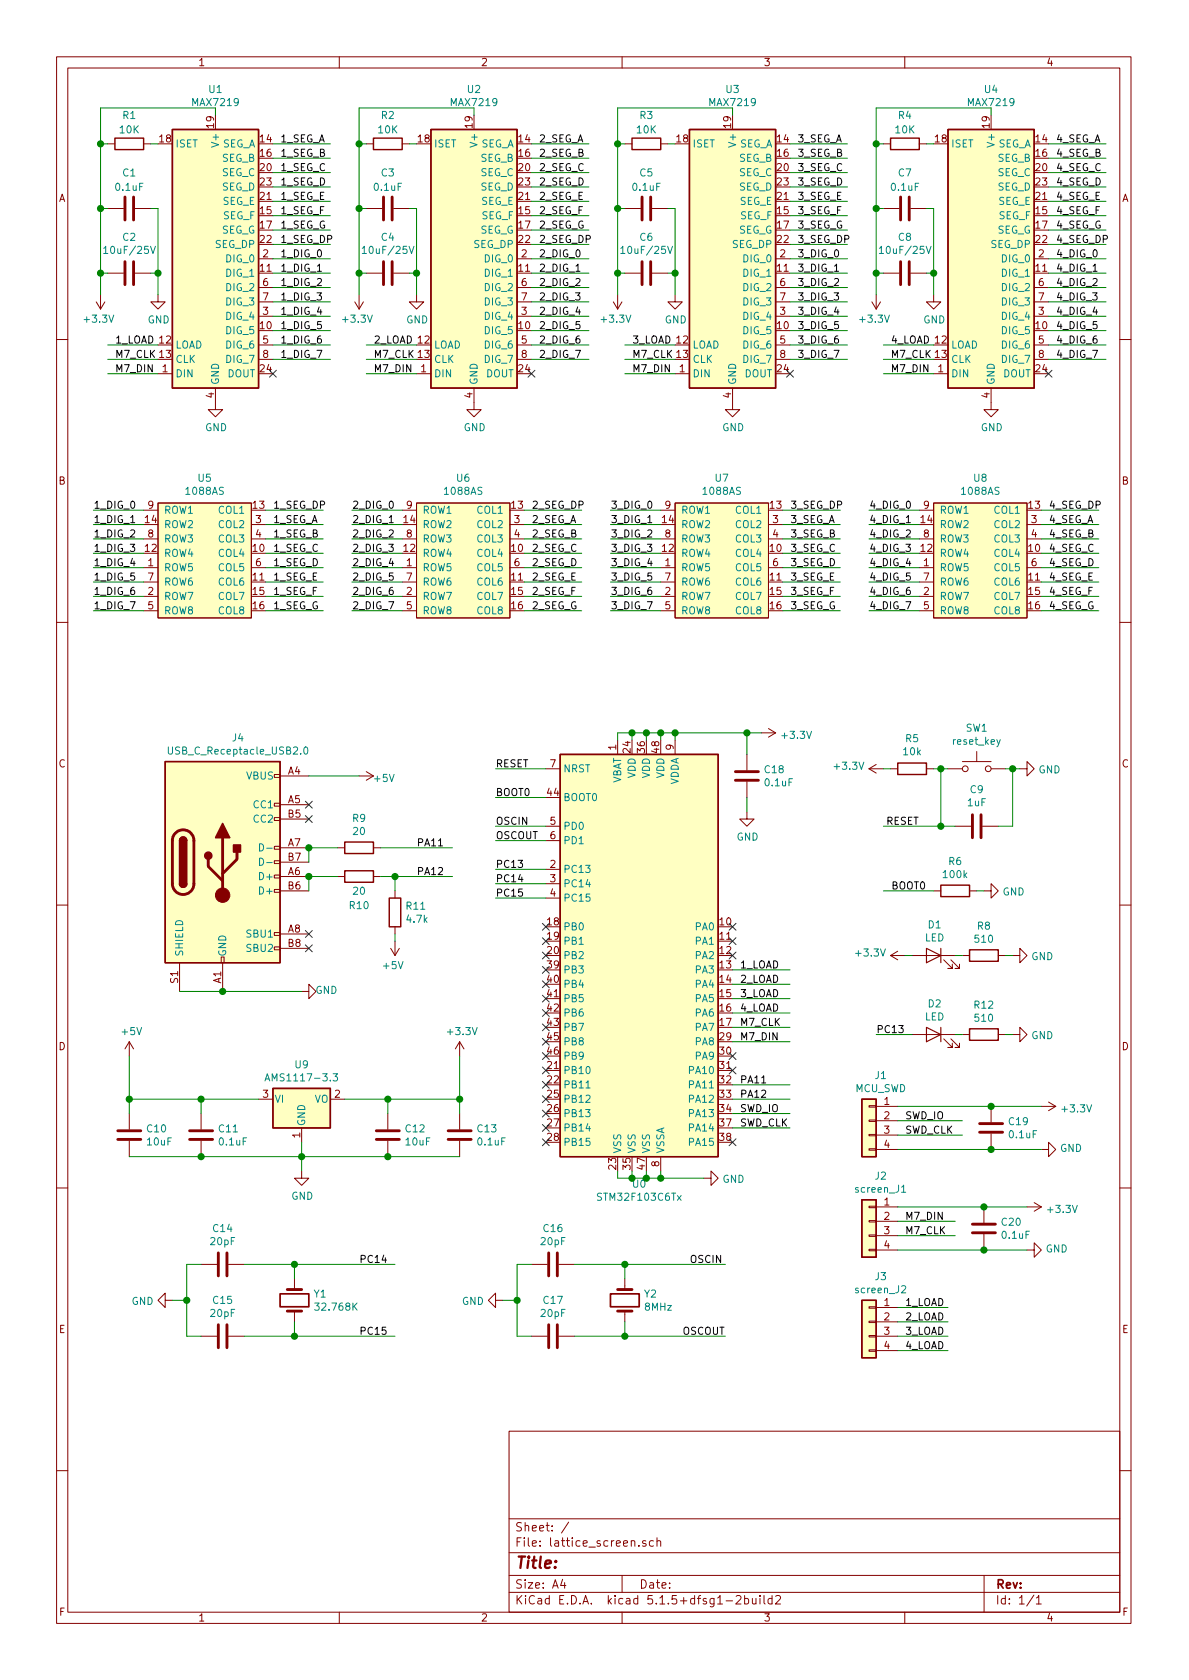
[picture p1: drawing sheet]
<svg xmlns="http://www.w3.org/2000/svg" width="210mm" height="297mm" viewBox="0 0 210 297" stroke-linecap="round" stroke-linejoin="round" font-family="sans-serif">
<defs><g id="words">
<text font-size="2.8" fill="#840000" x="91" y="277.3">Title:</text>
<g font-size="2.1" fill="#840000">
<text x="91" y="273.5">File: lattice_screen.sch</text>
<text x="91" y="270.8">Sheet: /</text>
<text x="91" y="280.9">Size: A4</text>
<text x="113" y="280.9">Date:</text>
<text x="176" y="280.9">Rev:</text>
<text x="91" y="283.7">KiCad E.D.A. kicad 5.1.5+dfsg1-2build2</text>
<text x="176" y="283.7">Id: 1/1</text>
</g>
<g font-size="1.8" fill="#840000">
<text x="35" y="11.7">1</text>
<text x="85" y="11.7">2</text>
<text x="135" y="11.7">3</text>
<text x="185" y="11.7">4</text>
<text x="37.8" y="22.6" transform="rotate(-90 37.8 22.6)">19</text>
<text x="83.6" y="22.6" transform="rotate(-90 83.6 22.6)">19</text>
<text x="129.3" y="22.6" transform="rotate(-90 129.3 22.6)">19</text>
<text x="175" y="22.6" transform="rotate(-90 175 22.6)">19</text>
<text x="28.2" y="25.2">18</text>
<text x="46" y="25.2">14</text>
<text x="46" y="27.7">16</text>
<text x="74" y="25.2">18</text>
<text x="91.7" y="25.2">14</text>
<text x="91.7" y="27.7">16</text>
<text x="119.7" y="25.2">18</text>
<text x="137.5" y="25.2">14</text>
<text x="137.5" y="27.7">16</text>
<text x="165.4" y="25.2">18</text>
<text x="183.2" y="25.2">14</text>
<text x="183.2" y="27.7">16</text>
<text x="10.4" y="35.7">A</text>
<text x="46" y="30.3">20</text>
<text x="46" y="35.3">21</text>
<text x="46" y="32.8">23</text>
<text x="91.7" y="30.3">20</text>
<text x="91.7" y="35.3">21</text>
<text x="91.7" y="32.8">23</text>
<text x="137.5" y="30.3">20</text>
<text x="137.5" y="35.3">21</text>
<text x="137.5" y="32.8">23</text>
<text x="183.2" y="30.3">20</text>
<text x="183.2" y="35.3">21</text>
<text x="183.2" y="32.8">23</text>
<text x="198.4" y="35.7">A</text>
<text x="46" y="37.9">15</text>
<text x="46" y="40.4">17</text>
<text x="91.7" y="37.9">15</text>
<text x="91.7" y="40.4">17</text>
<text x="137.5" y="37.9">15</text>
<text x="137.5" y="40.4">17</text>
<text x="183.2" y="37.9">15</text>
<text x="183.2" y="40.4">17</text>
<text x="46" y="43">22</text>
<text x="46.5" y="45.5">2</text>
<text x="91.7" y="43">22</text>
<text x="92.2" y="45.5">2</text>
<text x="137.5" y="43">22</text>
<text x="137.9" y="45.5">2</text>
<text x="183.2" y="43">22</text>
<text x="183.7" y="45.5">2</text>
<text x="46" y="48">11</text>
<text x="46.5" y="50.6">6</text>
<text x="46.5" y="53.1">7</text>
<text x="91.7" y="48">11</text>
<text x="92.2" y="50.6">6</text>
<text x="92.2" y="53.1">7</text>
<text x="137.5" y="48">11</text>
<text x="137.9" y="50.6">6</text>
<text x="137.9" y="53.1">7</text>
<text x="183.2" y="48">11</text>
<text x="183.7" y="50.6">6</text>
<text x="183.7" y="53.1">7</text>
<text x="46" y="58.2">10</text>
<text x="46.5" y="55.7">3</text>
<text x="91.7" y="58.2">10</text>
<text x="92.2" y="55.7">3</text>
<text x="137.5" y="58.2">10</text>
<text x="137.9" y="55.7">3</text>
<text x="183.2" y="58.2">10</text>
<text x="183.7" y="55.7">3</text>
<text x="28.7" y="65.8">1</text>
<text x="46" y="65.8">24</text>
<text x="46.5" y="60.7">5</text>
<text x="46.5" y="63.3">8</text>
<text x="74.4" y="65.8">1</text>
<text x="91.7" y="65.8">24</text>
<text x="92.2" y="60.7">5</text>
<text x="92.2" y="63.3">8</text>
<text x="120.2" y="65.8">1</text>
<text x="137.5" y="65.8">24</text>
<text x="137.9" y="60.7">5</text>
<text x="137.9" y="63.3">8</text>
<text x="165.9" y="65.8">1</text>
<text x="183.2" y="65.8">24</text>
<text x="183.7" y="60.7">5</text>
<text x="183.7" y="63.3">8</text>
<text x="37.8" y="70.4" transform="rotate(-90 37.8 70.4)">4</text>
<text x="83.6" y="70.4" transform="rotate(-90 83.6 70.4)">4</text>
<text x="129.3" y="70.4" transform="rotate(-90 129.3 70.4)">4</text>
<text x="175" y="70.4" transform="rotate(-90 175 70.4)">4</text>
<text x="10.4" y="85.7">B</text>
<text x="26.2" y="90">9</text>
<text x="44.8" y="90">13</text>
<text x="71.9" y="90">9</text>
<text x="90.5" y="90">13</text>
<text x="117.6" y="90">9</text>
<text x="136.2" y="90">13</text>
<text x="163.3" y="90">9</text>
<text x="181.9" y="90">13</text>
<text x="198.4" y="85.7">B</text>
<text x="25.7" y="92.5">14</text>
<text x="26.2" y="95">8</text>
<text x="45.2" y="92.5">3</text>
<text x="45.2" y="95">4</text>
<text x="71.4" y="92.5">14</text>
<text x="71.9" y="95">8</text>
<text x="91" y="92.5">3</text>
<text x="91" y="95">4</text>
<text x="117.1" y="92.5">14</text>
<text x="117.6" y="95">8</text>
<text x="136.7" y="92.5">3</text>
<text x="136.7" y="95">4</text>
<text x="162.9" y="92.5">14</text>
<text x="163.3" y="95">8</text>
<text x="182.4" y="92.5">3</text>
<text x="182.4" y="95">4</text>
<text x="25.7" y="97.6">12</text>
<text x="26.2" y="100.1">1</text>
<text x="44.8" y="97.6">10</text>
<text x="45.2" y="100.1">6</text>
<text x="71.4" y="97.6">12</text>
<text x="71.9" y="100.1">1</text>
<text x="90.5" y="97.6">10</text>
<text x="91" y="100.1">6</text>
<text x="117.1" y="97.6">12</text>
<text x="117.6" y="100.1">1</text>
<text x="136.2" y="97.6">10</text>
<text x="136.7" y="100.1">6</text>
<text x="162.9" y="97.6">12</text>
<text x="163.3" y="100.1">1</text>
<text x="181.9" y="97.6">10</text>
<text x="182.4" y="100.1">6</text>
<text x="26.2" y="105.2">2</text>
<text x="26.2" y="107.7">5</text>
<text x="26.2" y="102.7">7</text>
<text x="44.8" y="102.7">11</text>
<text x="44.8" y="105.2">15</text>
<text x="44.8" y="107.7">16</text>
<text x="71.9" y="105.2">2</text>
<text x="71.9" y="107.7">5</text>
<text x="71.9" y="102.7">7</text>
<text x="90.5" y="102.7">11</text>
<text x="90.5" y="105.2">15</text>
<text x="90.5" y="107.7">16</text>
<text x="117.6" y="105.2">2</text>
<text x="117.6" y="107.7">5</text>
<text x="117.6" y="102.7">7</text>
<text x="136.2" y="102.7">11</text>
<text x="136.2" y="105.2">15</text>
<text x="136.2" y="107.7">16</text>
<text x="163.3" y="105.2">2</text>
<text x="163.3" y="107.7">5</text>
<text x="163.3" y="102.7">7</text>
<text x="181.9" y="102.7">11</text>
<text x="181.9" y="105.2">15</text>
<text x="181.9" y="107.7">16</text>
<text x="10.4" y="135.7">C</text>
<text x="51" y="136.9">A4</text>
<text x="97.3" y="135.7">7</text>
<text x="109" y="132.6" transform="rotate(-90 109 132.6)">1</text>
<text x="111.5" y="133.1" transform="rotate(-90 111.5 133.1)">24</text>
<text x="114" y="133.1" transform="rotate(-90 114 133.1)">36</text>
<text x="116.6" y="133.1" transform="rotate(-90 116.6 133.1)">48</text>
<text x="119.1" y="132.6" transform="rotate(-90 119.1 132.6)">9</text>
<text x="198.4" y="135.7">C</text>
<text x="51" y="142">A5</text>
<text x="96.8" y="140.8">44</text>
<text x="51" y="149.6">A7</text>
<text x="51" y="144.6">B5</text>
<text x="97.3" y="145.8">5</text>
<text x="97.3" y="148.4">6</text>
<text x="51" y="154.7">A6</text>
<text x="51" y="152.2">B7</text>
<text x="97.3" y="153.5">2</text>
<text x="97.3" y="156">3</text>
<text x="51" y="157.3">B6</text>
<text x="97.3" y="158.5">4</text>
<text x="51" y="164.9">A8</text>
<text x="51" y="167.4">B8</text>
<text x="96.8" y="163.6">18</text>
<text x="96.8" y="166.2">19</text>
<text x="127.3" y="163.6">10</text>
<text x="127.3" y="166.2">11</text>
<text x="31.5" y="173.8" transform="rotate(-90 31.5 173.8)">S1</text>
<text x="39.1" y="173.9" transform="rotate(-90 39.1 173.9)">A1</text>
<text x="96.8" y="168.7">20</text>
<text x="96.8" y="171.2">39</text>
<text x="96.8" y="173.8">40</text>
<text x="127.3" y="168.7">12</text>
<text x="127.3" y="171.2">13</text>
<text x="127.3" y="173.8">14</text>
<text x="96.8" y="176.3">41</text>
<text x="96.8" y="178.9">42</text>
<text x="127.3" y="176.3">15</text>
<text x="127.3" y="178.9">16</text>
<text x="10.4" y="185.7">D</text>
<text x="96.8" y="181.4">43</text>
<text x="96.8" y="183.9">45</text>
<text x="127.3" y="181.4">17</text>
<text x="127.3" y="183.9">29</text>
<text x="198.4" y="185.7">D</text>
<text x="96.8" y="189">21</text>
<text x="96.8" y="191.6">22</text>
<text x="96.8" y="186.5">46</text>
<text x="127.3" y="189">31</text>
<text x="127.3" y="191.6">32</text>
<text x="127.3" y="186.5">30</text>
<text x="46.5" y="194.1">3</text>
<text x="59.2" y="194.1">2</text>
<text x="96.8" y="194.1">25</text>
<text x="96.8" y="196.6">26</text>
<text x="127.3" y="194.1">33</text>
<text x="127.3" y="196.6">34</text>
<text x="156.4" y="195.4">1</text>
<text x="156.4" y="197.9">2</text>
<text x="53.1" y="201.2" transform="rotate(-90 53.1 201.2)">1</text>
<text x="96.8" y="199.2">27</text>
<text x="96.8" y="201.7">28</text>
<text x="127.3" y="199.2">37</text>
<text x="127.3" y="201.7">38</text>
<text x="156.4" y="200.4">3</text>
<text x="156.4" y="203">4</text>
<text x="109" y="206.7" transform="rotate(-90 109 206.7)">23</text>
<text x="111.5" y="206.7" transform="rotate(-90 111.5 206.7)">35</text>
<text x="114" y="206.7" transform="rotate(-90 114 206.7)">47</text>
<text x="116.6" y="206.3" transform="rotate(-90 116.6 206.3)">8</text>
<text x="156.4" y="213.1">1</text>
<text x="156.4" y="215.7">2</text>
<text x="156.4" y="218.2">3</text>
<text x="156.4" y="220.8">4</text>
<text x="156.4" y="230.9">1</text>
<text x="156.4" y="233.5">2</text>
<text x="10.4" y="235.7">E</text>
<text x="156.4" y="236">3</text>
<text x="156.4" y="238.5">4</text>
<text x="198.4" y="235.7">E</text>
<text x="10.5" y="285.7">F</text>
<text x="35" y="286.7">1</text>
<text x="85" y="286.7">2</text>
<text x="135" y="286.7">3</text>
<text x="185" y="286.7">4</text>
<text x="198.5" y="285.7">F</text>
</g>
<g font-size="1.8" fill="#008484">
<text x="37" y="16.4">U1</text>
<text x="82.7" y="16.4">U2</text>
<text x="128.4" y="16.4">U3</text>
<text x="174.1" y="16.4">U4</text>
<text x="21.2" y="23.6">10K</text>
<text x="21.7" y="21">R1</text>
<text x="34.2" y="18.8">MAX7219</text>
<text x="67" y="23.6">10K</text>
<text x="67.5" y="21">R2</text>
<text x="79.9" y="18.8">MAX7219</text>
<text x="112.7" y="23.6">10K</text>
<text x="113.2" y="21">R3</text>
<text x="125.6" y="18.8">MAX7219</text>
<text x="158.4" y="23.6">10K</text>
<text x="158.9" y="21">R4</text>
<text x="171.3" y="18.8">MAX7219</text>
<text x="31" y="26.1">ISET</text>
<text x="38.7" y="25.6" transform="rotate(-90 38.7 25.6)">V+</text>
<text x="39.2" y="26.1">SEG_A</text>
<text x="39.2" y="28.6">SEG_B</text>
<text x="76.7" y="26.1">ISET</text>
<text x="84.5" y="25.6" transform="rotate(-90 84.5 25.6)">V+</text>
<text x="84.9" y="26.1">SEG_A</text>
<text x="84.9" y="28.6">SEG_B</text>
<text x="122.4" y="26.1">ISET</text>
<text x="130.2" y="25.6" transform="rotate(-90 130.2 25.6)">V+</text>
<text x="130.7" y="26.1">SEG_A</text>
<text x="130.7" y="28.6">SEG_B</text>
<text x="168.1" y="26.1">ISET</text>
<text x="175.9" y="25.6" transform="rotate(-90 175.9 25.6)">V+</text>
<text x="176.4" y="26.1">SEG_A</text>
<text x="176.4" y="28.6">SEG_B</text>
<text x="20.5" y="33.7">0.1uF</text>
<text x="21.7" y="31.2">C1</text>
<text x="39.2" y="31.2">SEG_C</text>
<text x="39.2" y="33.7">SEG_D</text>
<text x="66.3" y="33.7">0.1uF</text>
<text x="67.5" y="31.2">C3</text>
<text x="84.9" y="31.2">SEG_C</text>
<text x="84.9" y="33.7">SEG_D</text>
<text x="112" y="33.7">0.1uF</text>
<text x="113.2" y="31.2">C5</text>
<text x="130.7" y="31.2">SEG_C</text>
<text x="130.7" y="33.7">SEG_D</text>
<text x="157.7" y="33.7">0.1uF</text>
<text x="158.9" y="31.2">C7</text>
<text x="176.4" y="31.2">SEG_C</text>
<text x="176.4" y="33.7">SEG_D</text>
<text x="39.1" y="41.3">SEG_G</text>
<text x="39.3" y="36.2">SEG_E</text>
<text x="39.4" y="38.8">SEG_F</text>
<text x="84.8" y="41.3">SEG_G</text>
<text x="85" y="36.2">SEG_E</text>
<text x="85.1" y="38.8">SEG_F</text>
<text x="130.6" y="41.3">SEG_G</text>
<text x="130.8" y="36.2">SEG_E</text>
<text x="130.9" y="38.8">SEG_F</text>
<text x="176.3" y="41.3">SEG_G</text>
<text x="176.5" y="36.2">SEG_E</text>
<text x="176.6" y="38.8">SEG_F</text>
<text x="19" y="44.9">10uF/25V</text>
<text x="21.7" y="42.6">C2</text>
<text x="38" y="43.9">SEG_DP</text>
<text x="40.1" y="46.4">DIG_0</text>
<text x="64.7" y="44.9">10uF/25V</text>
<text x="67.5" y="42.6">C4</text>
<text x="83.7" y="43.9">SEG_DP</text>
<text x="85.8" y="46.4">DIG_0</text>
<text x="110.4" y="44.9">10uF/25V</text>
<text x="113.2" y="42.6">C6</text>
<text x="129.5" y="43.9">SEG_DP</text>
<text x="131.5" y="46.4">DIG_0</text>
<text x="156.1" y="44.9">10uF/25V</text>
<text x="158.9" y="42.6">C8</text>
<text x="175.2" y="43.9">SEG_DP</text>
<text x="177.3" y="46.4">DIG_0</text>
<text x="40.1" y="48.9">DIG_1</text>
<text x="40.1" y="51.5">DIG_2</text>
<text x="85.8" y="48.9">DIG_1</text>
<text x="85.8" y="51.5">DIG_2</text>
<text x="131.5" y="48.9">DIG_1</text>
<text x="131.5" y="51.5">DIG_2</text>
<text x="177.3" y="48.9">DIG_1</text>
<text x="177.3" y="51.5">DIG_2</text>
<text x="15.1" y="57.1">+3.3V</text>
<text x="26.1" y="57.2">GND</text>
<text x="40.1" y="59.1">DIG_5</text>
<text x="40.1" y="56.6">DIG_4</text>
<text x="40.1" y="54">DIG_3</text>
<text x="60.8" y="57.1">+3.3V</text>
<text x="71.8" y="57.2">GND</text>
<text x="85.8" y="59.1">DIG_5</text>
<text x="85.8" y="56.6">DIG_4</text>
<text x="85.8" y="54">DIG_3</text>
<text x="106.5" y="57.1">+3.3V</text>
<text x="117.6" y="57.2">GND</text>
<text x="131.5" y="59.1">DIG_5</text>
<text x="131.5" y="56.6">DIG_4</text>
<text x="131.5" y="54">DIG_3</text>
<text x="152.2" y="57.1">+3.3V</text>
<text x="163.3" y="57.2">GND</text>
<text x="177.3" y="59.1">DIG_5</text>
<text x="177.3" y="56.6">DIG_4</text>
<text x="177.3" y="54">DIG_3</text>
<text x="31" y="61.6">LOAD</text>
<text x="31" y="64.2">CLK</text>
<text x="40.1" y="61.6">DIG_6</text>
<text x="40.1" y="64.2">DIG_7</text>
<text x="76.7" y="61.6">LOAD</text>
<text x="76.7" y="64.2">CLK</text>
<text x="85.8" y="61.6">DIG_6</text>
<text x="85.8" y="64.2">DIG_7</text>
<text x="122.4" y="61.6">LOAD</text>
<text x="122.4" y="64.2">CLK</text>
<text x="131.5" y="61.6">DIG_6</text>
<text x="131.5" y="64.2">DIG_7</text>
<text x="168.1" y="61.6">LOAD</text>
<text x="168.1" y="64.2">CLK</text>
<text x="177.3" y="61.6">DIG_6</text>
<text x="177.3" y="64.2">DIG_7</text>
<text x="31" y="66.7">DIN</text>
<text x="38.7" y="68.1" transform="rotate(-90 38.7 68.1)">GND</text>
<text x="40.2" y="66.7">DOUT</text>
<text x="76.7" y="66.7">DIN</text>
<text x="84.5" y="68.1" transform="rotate(-90 84.5 68.1)">GND</text>
<text x="85.9" y="66.7">DOUT</text>
<text x="122.4" y="66.7">DIN</text>
<text x="130.2" y="68.1" transform="rotate(-90 130.2 68.1)">GND</text>
<text x="131.6" y="66.7">DOUT</text>
<text x="168.1" y="66.7">DIN</text>
<text x="175.9" y="68.1" transform="rotate(-90 175.9 68.1)">GND</text>
<text x="177.4" y="66.7">DOUT</text>
<text x="36.3" y="76.2">GND</text>
<text x="82" y="76.2">GND</text>
<text x="127.7" y="76.2">GND</text>
<text x="173.4" y="76.2">GND</text>
<text x="33" y="87.5">1088AS</text>
<text x="35.1" y="85.2">U5</text>
<text x="78.7" y="87.5">1088AS</text>
<text x="80.8" y="85.2">U6</text>
<text x="124.4" y="87.5">1088AS</text>
<text x="126.5" y="85.2">U7</text>
<text x="170.2" y="87.5">1088AS</text>
<text x="172.2" y="85.2">U8</text>
<text x="29" y="93.4">ROW2</text>
<text x="29" y="95.9">ROW3</text>
<text x="29" y="90.8">ROW1</text>
<text x="38.7" y="90.8">COL1</text>
<text x="38.7" y="93.4">COL2</text>
<text x="38.7" y="95.9">COL3</text>
<text x="74.7" y="93.4">ROW2</text>
<text x="74.7" y="95.9">ROW3</text>
<text x="74.7" y="90.8">ROW1</text>
<text x="84.4" y="90.8">COL1</text>
<text x="84.4" y="93.4">COL2</text>
<text x="84.4" y="95.9">COL3</text>
<text x="120.4" y="93.4">ROW2</text>
<text x="120.4" y="95.9">ROW3</text>
<text x="120.4" y="90.8">ROW1</text>
<text x="130.1" y="90.8">COL1</text>
<text x="130.1" y="93.4">COL2</text>
<text x="130.1" y="95.9">COL3</text>
<text x="166.1" y="93.4">ROW2</text>
<text x="166.1" y="95.9">ROW3</text>
<text x="166.1" y="90.8">ROW1</text>
<text x="175.9" y="90.8">COL1</text>
<text x="175.9" y="93.4">COL2</text>
<text x="175.9" y="95.9">COL3</text>
<text x="29" y="101">ROW5</text>
<text x="29" y="98.5">ROW4</text>
<text x="38.7" y="98.5">COL4</text>
<text x="38.7" y="101">COL5</text>
<text x="74.7" y="101">ROW5</text>
<text x="74.7" y="98.5">ROW4</text>
<text x="84.4" y="98.5">COL4</text>
<text x="84.4" y="101">COL5</text>
<text x="120.4" y="101">ROW5</text>
<text x="120.4" y="98.5">ROW4</text>
<text x="130.1" y="98.5">COL4</text>
<text x="130.1" y="101">COL5</text>
<text x="166.1" y="101">ROW5</text>
<text x="166.1" y="98.5">ROW4</text>
<text x="175.9" y="98.5">COL4</text>
<text x="175.9" y="101">COL5</text>
<text x="29" y="106.1">ROW7</text>
<text x="29" y="103.5">ROW6</text>
<text x="38.7" y="103.5">COL6</text>
<text x="38.7" y="106.1">COL7</text>
<text x="74.7" y="106.1">ROW7</text>
<text x="74.7" y="103.5">ROW6</text>
<text x="84.4" y="103.5">COL6</text>
<text x="84.4" y="106.1">COL7</text>
<text x="120.4" y="106.1">ROW7</text>
<text x="120.4" y="103.5">ROW6</text>
<text x="130.1" y="103.5">COL6</text>
<text x="130.1" y="106.1">COL7</text>
<text x="166.1" y="106.1">ROW7</text>
<text x="166.1" y="103.5">ROW6</text>
<text x="175.9" y="103.5">COL6</text>
<text x="175.9" y="106.1">COL7</text>
<text x="29" y="108.6">ROW8</text>
<text x="38.7" y="108.6">COL8</text>
<text x="74.7" y="108.6">ROW8</text>
<text x="84.4" y="108.6">COL8</text>
<text x="120.4" y="108.6">ROW8</text>
<text x="130.1" y="108.6">COL8</text>
<text x="166.1" y="108.6">ROW8</text>
<text x="175.9" y="108.6">COL8</text>
<text x="41.1" y="131.1">J4</text>
<text x="138.5" y="130.6">+3.3V</text>
<text x="160.2" y="131.2">R5</text>
<text x="168.6" y="131.7">reset_key</text>
<text x="170.8" y="129.4">SW1</text>
<text x="30.4" y="133.4">USB_C_Receptacle_USB2.0</text>
<text x="43.6" y="137.8">VBUS</text>
<text x="99.6" y="136.6">NRST</text>
<text x="112.4" y="137.6" transform="rotate(-90 112.4 137.6)">VDD</text>
<text x="114.9" y="137.6" transform="rotate(-90 114.9 137.6)">VDD</text>
<text x="117.5" y="137.6" transform="rotate(-90 117.5 137.6)">VDD</text>
<text x="135.3" y="136.7">C18</text>
<text x="147.7" y="136.1">+3.3V</text>
<text x="159.8" y="133.5">10k</text>
<text x="183.6" y="136.7">GND</text>
<text x="45" y="142.9">CC1</text>
<text x="66.3" y="138.3">+5V</text>
<text x="99.6" y="141.6">BOOT0</text>
<text x="109.9" y="138.7" transform="rotate(-90 109.9 138.7)">VBAT</text>
<text x="120" y="138.9" transform="rotate(-90 120 138.9)">VDDA</text>
<text x="135.4" y="139">0.1uF</text>
<text x="171.1" y="142.6">1uF</text>
<text x="171.6" y="140.2">C9</text>
<text x="45" y="145.5">CC2</text>
<text x="62.4" y="145.3">R9</text>
<text x="62.5" y="147.6">20</text>
<text x="99.6" y="146.7">PD0</text>
<text x="99.6" y="149.3">PD1</text>
<text x="130.3" y="148.6">GND</text>
<text x="46.2" y="155.6">D+</text>
<text x="99.6" y="154.3">PC13</text>
<text x="166.9" y="155.3">100k</text>
<text x="167.8" y="152.9">R6</text>
<text x="46.2" y="158.2">D+</text>
<text x="61.9" y="160.7">R10</text>
<text x="62.5" y="158.2">20</text>
<text x="71.9" y="160.8">R11</text>
<text x="99.6" y="156.9">PC14</text>
<text x="99.6" y="159.4">PC15</text>
<text x="177.3" y="158.3">GND</text>
<text x="43.8" y="165.8">SBU1</text>
<text x="72" y="163.2">4.7k</text>
<text x="99.6" y="164.5">PB0</text>
<text x="99.6" y="167">PB1</text>
<text x="123.1" y="164.5">PA0</text>
<text x="123.1" y="167">PA1</text>
<text x="163.5" y="166.5">LED</text>
<text x="164.2" y="164.1">D1</text>
<text x="172.5" y="166.7">510</text>
<text x="172.9" y="164.4">R8</text>
<text x="32.4" y="169.2" transform="rotate(-90 32.4 169.2)">SHIELD</text>
<text x="40" y="169.2" transform="rotate(-90 40 169.2)">GND</text>
<text x="43.8" y="168.3">SBU2</text>
<text x="67.9" y="171.4">+5V</text>
<text x="99.6" y="169.6">PB2</text>
<text x="99.6" y="172.1">PB3</text>
<text x="123.1" y="169.6">PA2</text>
<text x="123.1" y="172.1">PA3</text>
<text x="151.5" y="169.1">+3.3V</text>
<text x="182.4" y="169.8">GND</text>
<text x="55.8" y="175.7">GND</text>
<text x="99.6" y="174.7">PB4</text>
<text x="99.6" y="177.2">PB5</text>
<text x="99.6" y="179.7">PB6</text>
<text x="123.1" y="174.7">PA4</text>
<text x="123.1" y="177.2">PA5</text>
<text x="123.1" y="179.7">PA6</text>
<text x="164.2" y="178.1">D2</text>
<text x="172.3" y="178.3">R12</text>
<text x="21.6" y="183">+5V</text>
<text x="79.3" y="183">+3.3V</text>
<text x="99.6" y="182.3">PB7</text>
<text x="99.6" y="184.8">PB8</text>
<text x="123.1" y="182.3">PA7</text>
<text x="123.1" y="184.8">PA8</text>
<text x="163.5" y="180.4">LED</text>
<text x="172.5" y="180.7">510</text>
<text x="182.4" y="183.7">GND</text>
<text x="47.9" y="191.2">AMS1117-3.3</text>
<text x="52.2" y="188.9">U9</text>
<text x="99.6" y="189.9">PB10</text>
<text x="99.6" y="187.4">PB9</text>
<text x="122.1" y="189.9">PA10</text>
<text x="123.1" y="187.4">PA9</text>
<text x="154.8" y="190.8">J1</text>
<text x="48.5" y="195">VI</text>
<text x="55.6" y="195">VO</text>
<text x="99.6" y="192.4">PB11</text>
<text x="99.6" y="195">PB12</text>
<text x="99.6" y="197.5">PB13</text>
<text x="122.1" y="192.4">PA11</text>
<text x="122.1" y="195">PA12</text>
<text x="122.1" y="197.5">PA13</text>
<text x="151.2" y="193.1">MCU_SWD</text>
<text x="188" y="196.7">+3.3V</text>
<text x="26.1" y="200.2">C10</text>
<text x="26.1" y="202.5">10uF</text>
<text x="38.8" y="200.2">C11</text>
<text x="38.9" y="202.5">0.1uF</text>
<text x="54" y="199.2" transform="rotate(-90 54 199.2)">GND</text>
<text x="71.8" y="200.2">C12</text>
<text x="71.8" y="202.5">10uF</text>
<text x="84.5" y="200.2">C13</text>
<text x="84.6" y="202.5">0.1uF</text>
<text x="99.6" y="200.1">PB14</text>
<text x="99.6" y="202.6">PB15</text>
<text x="109.9" y="204" transform="rotate(-90 109.9 204)">VSS</text>
<text x="112.4" y="204" transform="rotate(-90 112.4 204)">VSS</text>
<text x="114.9" y="204" transform="rotate(-90 114.9 204)">VSS</text>
<text x="117.5" y="204" transform="rotate(-90 117.5 204)">VSSA</text>
<text x="122.1" y="200.1">PA14</text>
<text x="122.1" y="202.6">PA15</text>
<text x="178.5" y="198.9">C19</text>
<text x="178.6" y="201.3">0.1uF</text>
<text x="187.5" y="203.7">GND</text>
<text x="127.8" y="209.1">GND</text>
<text x="154.8" y="208.6">J2</text>
<text x="51.5" y="212.1">GND</text>
<text x="106" y="212.3">STM32F103C6Tx</text>
<text x="151.4" y="210.9">screen_J1</text>
<text x="185.4" y="214.5">+3.3V</text>
<text x="37.3" y="220.2">20pF</text>
<text x="37.7" y="217.8">C14</text>
<text x="95.7" y="220.2">20pF</text>
<text x="96.2" y="217.8">C16</text>
<text x="177.2" y="216.7">C20</text>
<text x="177.3" y="219">0.1uF</text>
<text x="184.9" y="221.4">GND</text>
<text x="154.8" y="226.4">J3</text>
<text x="23.3" y="230.7">GND</text>
<text x="37.3" y="232.9">20pF</text>
<text x="37.7" y="230.5">C15</text>
<text x="55.5" y="229.4">Y1</text>
<text x="56.1" y="231.7">32.768K</text>
<text x="81.7" y="230.7">GND</text>
<text x="95.7" y="232.9">20pF</text>
<text x="96.2" y="230.5">C17</text>
<text x="114" y="229.4">Y2</text>
<text x="114.1" y="231.7">8MHz</text>
<text x="151.4" y="228.7">screen_J2</text>
</g>
<g font-size="1.8">
<text x="49.5" y="25.2">1_SEG_A</text>
<text x="49.5" y="27.7">1_SEG_B</text>
<text x="95.2" y="27.7">2_SEG_B</text>
<text x="95.2" y="25.2">2_SEG_A</text>
<text x="141" y="25.2">3_SEG_A</text>
<text x="141" y="27.7">3_SEG_B</text>
<text x="186.7" y="27.7">4_SEG_B</text>
<text x="186.7" y="25.2">4_SEG_A</text>
<text x="49.5" y="30.3">1_SEG_C</text>
<text x="49.5" y="32.8">1_SEG_D</text>
<text x="49.5" y="35.3">1_SEG_E</text>
<text x="95.2" y="32.8">2_SEG_D</text>
<text x="95.2" y="30.3">2_SEG_C</text>
<text x="95.2" y="35.3">2_SEG_E</text>
<text x="141" y="30.3">3_SEG_C</text>
<text x="141" y="32.8">3_SEG_D</text>
<text x="141" y="35.3">3_SEG_E</text>
<text x="186.7" y="30.3">4_SEG_C</text>
<text x="186.7" y="32.8">4_SEG_D</text>
<text x="186.7" y="35.3">4_SEG_E</text>
<text x="49.5" y="40.4">1_SEG_G</text>
<text x="49.5" y="37.9">1_SEG_F</text>
<text x="95.2" y="37.9">2_SEG_F</text>
<text x="95.2" y="40.4">2_SEG_G</text>
<text x="141" y="40.4">3_SEG_G</text>
<text x="141" y="37.9">3_SEG_F</text>
<text x="186.7" y="37.9">4_SEG_F</text>
<text x="186.7" y="40.4">4_SEG_G</text>
<text x="49.5" y="45.5">1_DIG_0</text>
<text x="49.5" y="43">1_SEG_DP</text>
<text x="95.2" y="45.5">2_DIG_0</text>
<text x="95.2" y="43">2_SEG_DP</text>
<text x="141" y="43">3_SEG_DP</text>
<text x="141" y="45.5">3_DIG_0</text>
<text x="186.7" y="43">4_SEG_DP</text>
<text x="186.7" y="45.5">4_DIG_0</text>
<text x="49.5" y="53.1">1_DIG_3</text>
<text x="49.5" y="50.6">1_DIG_2</text>
<text x="49.5" y="48">1_DIG_1</text>
<text x="95.2" y="48">2_DIG_1</text>
<text x="95.2" y="53.1">2_DIG_3</text>
<text x="95.2" y="50.6">2_DIG_2</text>
<text x="141" y="53.1">3_DIG_3</text>
<text x="141" y="50.6">3_DIG_2</text>
<text x="141" y="48">3_DIG_1</text>
<text x="186.7" y="48">4_DIG_1</text>
<text x="186.7" y="50.6">4_DIG_2</text>
<text x="186.7" y="53.1">4_DIG_3</text>
<text x="49.5" y="55.7">1_DIG_4</text>
<text x="49.5" y="58.2">1_DIG_5</text>
<text x="95.2" y="58.2">2_DIG_5</text>
<text x="95.2" y="55.7">2_DIG_4</text>
<text x="141" y="58.2">3_DIG_5</text>
<text x="141" y="55.7">3_DIG_4</text>
<text x="186.7" y="55.7">4_DIG_4</text>
<text x="186.7" y="58.2">4_DIG_5</text>
<text x="20.3" y="65.8">M7_DIN</text>
<text x="20.3" y="63.3">M7_CLK 13</text>
<text x="20.3" y="60.7">1_LOAD 12</text>
<text x="49.5" y="63.3">1_DIG_7</text>
<text x="49.5" y="60.7">1_DIG_6</text>
<text x="66" y="65.8">M7_DIN</text>
<text x="66" y="63.3">M7_CLK 13</text>
<text x="66" y="60.7">2_LOAD 12</text>
<text x="95.2" y="63.3">2_DIG_7</text>
<text x="95.2" y="60.7">2_DIG_6</text>
<text x="111.8" y="65.8">M7_DIN</text>
<text x="111.8" y="63.3">M7_CLK 13</text>
<text x="111.8" y="60.7">3_LOAD 12</text>
<text x="141" y="63.3">3_DIG_7</text>
<text x="141" y="60.7">3_DIG_6</text>
<text x="157.5" y="60.7">4_LOAD 12</text>
<text x="157.5" y="63.3">M7_CLK 13</text>
<text x="157.5" y="65.8">M7_DIN</text>
<text x="186.7" y="60.7">4_DIG_6</text>
<text x="186.7" y="63.3">4_DIG_7</text>
<text x="16.5" y="90">1_DIG_0</text>
<text x="48.3" y="90">1_SEG_DP</text>
<text x="62.2" y="90">2_DIG_0</text>
<text x="94" y="90">2_SEG_DP</text>
<text x="107.9" y="90">3_DIG_0</text>
<text x="139.7" y="90">3_SEG_DP</text>
<text x="153.7" y="90">4_DIG_0</text>
<text x="185.4" y="90">4_SEG_DP</text>
<text x="16.5" y="95">1_DIG_2</text>
<text x="16.5" y="92.5">1_DIG_1</text>
<text x="48.3" y="95">1_SEG_B</text>
<text x="48.3" y="92.5">1_SEG_A</text>
<text x="62.2" y="95">2_DIG_2</text>
<text x="62.2" y="92.5">2_DIG_1</text>
<text x="94" y="95">2_SEG_B</text>
<text x="94" y="92.5">2_SEG_A</text>
<text x="107.9" y="95">3_DIG_2</text>
<text x="107.9" y="92.5">3_DIG_1</text>
<text x="139.7" y="92.5">3_SEG_A</text>
<text x="139.7" y="95">3_SEG_B</text>
<text x="153.7" y="92.5">4_DIG_1</text>
<text x="153.7" y="95">4_DIG_2</text>
<text x="185.4" y="92.5">4_SEG_A</text>
<text x="185.4" y="95">4_SEG_B</text>
<text x="16.5" y="100.1">1_DIG_4</text>
<text x="16.5" y="97.6">1_DIG_3</text>
<text x="48.3" y="97.6">1_SEG_C</text>
<text x="48.3" y="100.1">1_SEG_D</text>
<text x="62.2" y="100.1">2_DIG_4</text>
<text x="62.2" y="97.6">2_DIG_3</text>
<text x="94" y="100.1">2_SEG_D</text>
<text x="94" y="97.6">2_SEG_C</text>
<text x="107.9" y="100.1">3_DIG_4</text>
<text x="107.9" y="97.6">3_DIG_3</text>
<text x="139.7" y="100.1">3_SEG_D</text>
<text x="139.7" y="97.6">3_SEG_C</text>
<text x="153.7" y="100.1">4_DIG_4</text>
<text x="153.7" y="97.6">4_DIG_3</text>
<text x="185.4" y="97.6">4_SEG_C</text>
<text x="185.4" y="100.1">4_SEG_D</text>
<text x="16.5" y="107.7">1_DIG_7</text>
<text x="16.5" y="102.7">1_DIG_5</text>
<text x="16.5" y="105.2">1_DIG_6</text>
<text x="48.3" y="107.7">1_SEG_G</text>
<text x="48.3" y="105.2">1_SEG_F</text>
<text x="48.3" y="102.7">1_SEG_E</text>
<text x="62.2" y="102.7">2_DIG_5</text>
<text x="62.2" y="105.2">2_DIG_6</text>
<text x="62.2" y="107.7">2_DIG_7</text>
<text x="94" y="102.7">2_SEG_E</text>
<text x="94" y="105.2">2_SEG_F</text>
<text x="94" y="107.7">2_SEG_G</text>
<text x="107.9" y="105.2">3_DIG_6</text>
<text x="107.9" y="102.7">3_DIG_5</text>
<text x="107.9" y="107.7">3_DIG_7</text>
<text x="139.7" y="107.7">3_SEG_G</text>
<text x="139.7" y="105.2">3_SEG_F</text>
<text x="139.7" y="102.7">3_SEG_E</text>
<text x="153.7" y="107.7">4_DIG_7</text>
<text x="153.7" y="105.2">4_DIG_6</text>
<text x="153.7" y="102.7">4_DIG_5</text>
<text x="185.4" y="102.7">4_SEG_E</text>
<text x="185.4" y="105.2">4_SEG_F</text>
<text x="185.4" y="107.7">4_SEG_G</text>
<text x="87.6" y="135.7">RESET</text>
<text x="87.6" y="140.8">BOOT0</text>
<text x="73.7" y="149.6">PA11</text>
<text x="87.6" y="145.8">OSCIN</text>
<text x="87.6" y="148.4">OSCOUT</text>
<text x="156.7" y="145.8">RESET</text>
<text x="73.7" y="154.7">PA12</text>
<text x="87.6" y="156">PC14</text>
<text x="87.6" y="153.5">PC13</text>
<text x="87.6" y="158.5">PC15</text>
<text x="157.7" y="157.3">BOOT0</text>
<text x="130.8" y="173.8">2_LOAD</text>
<text x="130.8" y="171.2">1_LOAD</text>
<text x="130.8" y="176.3">3_LOAD</text>
<text x="130.8" y="178.9">4_LOAD</text>
<text x="130.8" y="181.4">M7_CLK</text>
<text x="130.8" y="183.9">M7_DIN</text>
<text x="154.9" y="182.7">PC13</text>
<text x="130.8" y="191.6">PA11</text>
<text x="130.8" y="196.6">SWD_IO</text>
<text x="130.8" y="194.1">PA12</text>
<text x="160" y="197.9">SWD_IO</text>
<text x="130.8" y="199.2">SWD_CLK</text>
<text x="160" y="200.4">SWD_CLK</text>
<text x="160" y="215.7">M7_DIN</text>
<text x="160" y="218.2">M7_CLK</text>
<text x="63.5" y="223.3">PC14</text>
<text x="121.9" y="223.3">OSCIN</text>
<text x="160" y="233.5">2_LOAD</text>
<text x="160" y="230.9">1_LOAD</text>
<text x="63.5" y="236">PC15</text>
<text x="120.6" y="236">OSCOUT</text>
<text x="160" y="236">3_LOAD</text>
<text x="160" y="238.5">4_LOAD</text>
</g>
<text font-size="1.8" fill="#008400" x="111.9" y="210">U0</text>
</g></defs>
<g fill="none" stroke="#840000" stroke-width=".18">
<path d="M10 10h190v277h-190zM12 12h186v273.1h-186zM60 10v2M110 10v2M160 10v2M19 36.9h2.8M19 25.4h1.3M23.9 36.9h2.8M25.4 25.4h1.3M64.8 36.9h2.8M64.8 25.4h1.2M69.6 36.9h2.8"/>
<path d="M71.1 25.4h1.3M110.5 36.9h2.8M110.5 25.4h1.3M115.3 36.9h2.8M116.8 25.4h1.3M156.2 36.9h2.8M156.2 25.4h1.3M161 36.9h2.8M162.6 25.4h1.2M17 53.4l.8 1.2M17.8 52.1v2.5M18.5 53.4l-.7 1.2"/>
<path d="M19 48.3h2.8M23.9 48.3h2.8M27.9 52.1v1.3h1.3l-1.3 1.2-1.2-1.2h1.2M45.7 45.8h2.6M45.7 55.9h2.6M45.7 50.8h2.6M45.7 53.4h2.6M62.7 53.4l.8 1.2M63.5 52.1v2.5M64.3 53.4l-.8 1.2M64.8 48.3h2.8M69.6 48.3h2.8"/>
<path d="M73.7 52.1v1.3h1.2l-1.2 1.2-1.3-1.2h1.3M91.4 45.8h2.6M91.4 55.9h2.6M91.4 50.8h2.6M91.4 53.4h2.6M108.5 53.4l.7 1.2M109.2 52.1v2.5M110 53.4l-.8 1.2M110.5 48.3h2.8M115.3 48.3h2.8M119.4 52.1v1.3h1.2l-1.2 1.2-1.3-1.2h1.3M137.2 45.8h2.5"/>
<path d="M137.2 55.9h2.5M137.2 50.8h2.5M137.2 53.4h2.5M154.2 53.4l.7 1.2M154.9 52.1v2.5M155.7 53.4l-.8 1.2M156.2 48.3h2.8M161 48.3h2.8M165.1 52.1v1.3h1.3l-1.3 1.2-1.3-1.2h1.3M182.9 45.8h2.5M182.9 55.9h2.5M182.9 50.8h2.5"/>
<path d="M182.9 53.4h2.5M10 60h2M27.9 66.1h2.6M38.1 68.6v3.8h1.3l-1.3 1.3-1.3-1.3h1.3M45.7 61h2.6M45.7 63.5h2.6M73.7 66.1h2.5M83.8 68.6v3.8h1.3l-1.3 1.3-1.3-1.3h1.3M91.4 61h2.6M91.4 63.5h2.6M119.4 66.1h2.5M129.5 68.6v3.8h1.3l-1.3 1.3-1.2-1.3h1.2"/>
<path d="M137.2 61h2.5M137.2 63.5h2.5M165.1 66.1h2.5M175.3 68.6v3.8h1.2l-1.2 1.3-1.3-1.3h1.3M182.9 61h2.5M182.9 63.5h2.5M198 60h2M25.4 95.3h2.5M25.4 90.2h2.5M27.9 88.9h16.5v20.4h-16.5zM44.4 92.7h2.6M44.4 95.3h2.6"/>
<path d="M71.1 95.3h2.6M71.1 90.2h2.6M73.7 88.9h16.5v20.4h-16.5zM90.2 92.7h2.5M90.2 95.3h2.5M116.8 95.3h2.6M116.8 90.2h2.6M119.4 88.9h16.5v20.4h-16.5zM135.9 92.7h2.5M135.9 95.3h2.5M162.6 95.3h2.5M162.6 90.2h2.5"/>
<path d="M165.1 88.9h16.5v20.4h-16.5zM181.6 92.7h2.5M181.6 95.3h2.5M10 110h2M25.4 100.4h2.5M25.4 105.4h2.5M25.4 108h2.5M25.4 102.9h2.5M44.4 100.4h2.6M71.1 100.4h2.6M71.1 105.4h2.6M71.1 108h2.6"/>
<path d="M71.1 102.9h2.6M90.2 100.4h2.5M116.8 100.4h2.6M116.8 105.4h2.6M116.8 108h2.6M116.8 102.9h2.6M135.9 100.4h2.5M162.6 100.4h2.5M162.6 105.4h2.5M162.6 108h2.5M162.6 102.9h2.5M181.6 100.4h2.5"/>
<path d="M198 110h2M48.5 136.9h1v.6h-1zM49.5 137.2h5.1M63.5 137.2h2.5M64.8 136.4l1.2 .8M66 137.2l-1.2 .8M96.5 135.9h2.6M109.2 130.8v2.6M119.4 130.8v2.6M132.1 133.4v2.8M132.1 138.2v2.8M134.6 129.6h2.6"/>
<path d="M135.9 128.8l1.3 .8M137.2 129.6l-1.3 .7M153.7 135.9l1.2 .8M153.7 135.9h2.5M154.9 135.2l-1.2 .7M157.5 135.9h1.2M163.8 135.9h1.3M167.6 135.9h2.6M170.2 134.7h5.1M172.7 132.9v1.8M175.3 135.9h2.5M180.3 135.9h1.3v1.3l1.3-1.3-1.3-1.2v1.2"/>
<path d="M48.5 157.3h1v.5h-1zM48.5 154.7h1v.5h-1zM48.5 152.2h1v.5h-1zM48.5 149.6h1v.6h-1zM48.5 144.6h1v.5h-1zM48.5 142h1v.5h-1zM49.5 155h5.1M49.5 149.9h5.1M49.5 157.5h5.1M49.5 142.3h5.1M49.5 144.8h5.1M49.5 152.4h5.1"/>
<path d="M59.7 155h1.3M59.7 149.9h1.3M66 155h1.3M66 149.9h1.3M69.8 157.5v1.3M96.5 146.1h2.6M96.5 153.7h2.6M96.5 156.2h2.6M96.5 158.8h2.6M96.5 148.6h2.6M132.1 143.5v1.3h1.2l-1.2 1.3-1.3-1.3h1.3M165.1 157.5h1.3"/>
<path d="M168.9 146.1h2.8M171.4 157.5h1.3M173.7 146.1h2.8M174 157.5h1.3v1.3l1.2-1.3-1.2-1.3v1.3M10 160h2M31.7 170.2v5.1M39.1 169.2h.5v1h-.5zM39.4 170.2v5.1M48.5 167.4h1v.5h-1zM48.5 164.9h1v.5h-1zM49.5 165.1h5.1M49.5 167.7h5.1"/>
<path d="M53.3 175.3h1.3v-1.3l1.3 1.3-1.3 1.3v-1.3M69.1 167.7l.7 1.2M69.8 163.9v1.2M69.8 166.4v2.5M70.6 167.7l-.8 1.2M157.5 168.9l1.2 .8M157.5 168.9h2.5M158.7 168.2l-1.2 .7M161.3 168.9h7.6M166.9 169.7l1.5 1.5h-.8h.8v-.7M168.1 169.7l1.6 1.5h-.8h.8v-.7M170.2 168.9h1.2"/>
<path d="M176.5 168.9h1.3M179.1 168.9h1.2v1.3l1.3-1.3-1.3-1.2v1.2M198 160h2M22.9 184.2l-.8 1.3M22.9 184.2v2.5M22.9 196.9v2.8M22.9 184.2l.7 1.3M35.6 196.9v2.8M45.7 194.3h2.6M53.3 199.4v2.6M58.4 194.3h2.6M68.6 196.9v2.8"/>
<path d="M81.3 184.2l-.8 1.3M81.3 184.2v2.5M81.3 196.9v2.8M81.3 184.2l.7 1.3M153.7 195.5h1.2v.2h-1.2zM153.7 198h1.2v.3h-1.2zM154.9 195.6h3.8M154.9 198.2h3.8M161.3 182.9h7.6M166.9 183.7l1.5 1.5h-.8h.8v-.8M168.1 183.7l1.6 1.5h-.8h.8v-.8M170.2 182.9h1.2"/>
<path d="M175.3 195.6v2.8M176.5 182.9h1.3M179.1 182.9h1.2v1.3l1.3-1.3-1.3-1.3v1.3M184.1 195.6h2.6M185.4 194.9l1.3 .7M186.7 195.6l-1.3 .8M10 210h2M22.9 201.7v2.8M35.6 201.7v2.8M53.3 207v1.3h1.3l-1.3 1.3-1.2-1.3h1.2M68.6 201.7v2.8M81.3 201.7v2.8"/>
<path d="M116.8 204.5v2.5M124.5 208.3h1.2v1.3l1.3-1.3-1.3-1.3v1.3M153.7 203.1h1.2v.3h-1.2zM153.7 200.6h1.2v.2h-1.2zM153.7 218.3h1.2v.3h-1.2zM153.7 213.3h1.2v.2h-1.2zM153.7 215.8h1.2v.3h-1.2zM154.9 213.4h3.8M154.9 200.7h3.8M154.9 203.2h3.8M154.9 215.9h3.8M154.9 218.5h3.8"/>
<path d="M174 213.4v2.8M174 218.2v2.8M175.3 200.4v2.8M181.6 213.4h2.5M182.9 212.6l1.2 .8M184.1 203.2h1.3v-1.2l1.3 1.2-1.3 1.3v-1.3M184.1 213.4l-1.2 .8M198 210h2M29.2 229.9v-1.3l-1.3 1.3 1.3 1.3v-1.3h1.3M35.6 223.6h2.8M35.6 236.3h2.8M40.4 223.6h2.8"/>
<path d="M40.4 236.3h2.8M52.1 226.1v1.9M52.1 231.8v1.9M87.6 229.9v-1.3l-1.2 1.3 1.2 1.3v-1.3h1.3M94 223.6h2.8M94 236.3h2.8M98.8 223.6h2.8M98.8 236.3h2.8M110.5 226.1v1.9M110.5 231.8v1.9M153.7 238.7h1.2v.2h-1.2zM153.7 236.1h1.2v.3h-1.2z"/>
<path d="M153.7 231h1.2v.3h-1.2zM153.7 233.6h1.2v.2h-1.2zM153.7 220.9h1.2v.2h-1.2zM154.9 236.3h3.8M154.9 231.2h3.8M154.9 233.7h3.8M154.9 238.8h3.8M154.9 221h3.8M181.6 221h1.3v-1.3l1.2 1.3-1.2 1.3v-1.3M90 253h108v32.1h-108zM10 260h2M90 278.5h108"/>
<path d="M90 274.5h108M90 268.5h108M99.5 279.2l-.4 1.1h1M99.8 279.8v1M100.6 269.1l-1.3 2M110 278.5v3M113 273.3v.1M114.2 272.5a.37 .37 0 0 0-.6 .1l.1 .2 .5 .2 .1 .1-.3 .3-.4-.1M115.5 272.5l-.4-.1-.3 .3 .1 .6 .2 .1 .4-.1M116.2 272.5h.1a.37 .37 0 0 1 .5 .1v.8M116.2 271.9v1.5M174 278.5v6.6"/>
<path d="M198 260h2M60 285.1v1.9M90 281.5h108M110 285.1v1.9M128.4 283h1.1M130.2 282.3l.2-.2h.4l.2 .4-.9 1.1h.9M131.7 282.7l.4-.1 .3 .3-.1 .6h-.6M131.7 282.1v1.5M133 282.6l.1 .9 .4 .1 .2-.1M133.7 282.6v1M134.4 282.1v.2M134.4 282.6v1"/>
<path d="M135.1 282.1v1.3l.2 .2M136.5 282.7l-.4-.1-.3 .3 .1 .6 .2 .1 .4-.1M136.5 282.1v1.5M137.2 282.3l.2-.2h.3l.3 .4-.9 1.1h.9M160 285.1v1.9M182.8 282l-1.2 2M183.3 282.5l.4-.4v1.5M183.3 283.6h.8"/>
<circle cx="170.7" cy="135.9" r=".51"/>
<circle cx="174.8" cy="135.9" r=".51"/>
</g>
<g fill="#ffffc2" stroke="#ffffc2" stroke-width=".18">
<path d="M121.9 22.9h15.3v45.7h-15.3z"/>
<path d="M165.1 88.9h16.5v20.4h-16.5z"/>
<path d="M152.4 229.9h2.5v10.2h-2.5z"/>
<path d="M73.7 88.9h16.5v20.4h-16.5z"/>
<path d="M27.9 88.9h16.5v20.4h-16.5z"/>
<path d="M167.6 22.9h15.3v45.7h-15.3z"/>
<path d="M76.2 22.9h15.2v45.7h-15.2z"/>
<path d="M99.1 133.4h27.9v71.1h-27.9z"/>
<path d="M30.5 22.9h15.2v45.7h-15.2z"/>
<path d="M119.4 88.9h16.5v20.4h-16.5z"/>
<path d="M48.3 192.4h10.1v7h-10.1z"/>
<path d="M29.2 134.7h20.3v35.5h-20.3z"/>
<path d="M152.4 194.3h2.5v10.2h-2.5z"/>
<path d="M152.4 212.1h2.5v10.2h-2.5z"/>
</g>
<g fill="none" stroke="#840000" stroke-width=".25">
<path d="M20.3 24.4h5.1v2.1h-5.1zM30.5 22.9h15.2v45.7h-15.2zM66 24.4h5.1v2.1h-5.1zM76.2 22.9h15.2v45.7h-15.2zM111.8 24.4h5v2.1h-5zM121.9 22.9h15.3v45.7h-15.3zM157.5 24.4h5.1v2.1h-5.1zM167.6 22.9h15.3v45.7h-15.3zM29.2 134.7h20.3v35.5h-20.3zM99.1 133.4h27.9v71.1h-27.9zM158.7 134.9h5.1v2h-5.1zM31.7 156.2a.63 .63 0 0 0 .7 .7 .63 .63 0 0 0 .6-.7"/>
<path d="M31.7 148.6a.63 .63 0 0 1 .7-.6 .63 .63 0 0 1 .6 .6M61 154h5v2h-5zM61 148.9h5v2h-5zM68.8 158.8h2.1v5.1h-2.1zM166.4 156.5h5v2h-5zM171.4 167.9h5.1v2.1h-5.1zM48.3 192.4h10.1v7h-10.1zM152.4 194.3h2.5v10.2h-2.5zM171.4 181.9h5.1v2h-5.1zM152.4 212.1h2.5v10.2h-2.5zM152.4 229.9h2.5v10.2h-2.5z"/>
</g>
<path d="M163.8 167.7l2.6 1.2-2.6 1.3zM166.4 167.7v2.5M163.8 181.6l2.6 1.3-2.6 1.3zM166.4 181.6v2.6" fill="none" stroke="#840000" stroke-width=".2"/>
<g fill="none" stroke="#840000" stroke-width=".51">
<path d="M22.1 34.8v4.1M23.6 34.8v4.1M67.8 34.8v4.1M69.3 34.8v4.1M113.5 34.8v4.1M115.1 34.8v4.1M159.3 34.8v4.1M160.8 34.8v4.1M22.1 46.3v4M23.6 46.3v4M67.8 46.3v4M69.3 46.3v4"/>
<path d="M113.5 46.3v4M115.1 46.3v4M159.3 46.3v4M160.8 46.3v4M130 138h4.1M130 136.4h4.1M30.9 147.4a1.9 1.9 0 0 1 2.1-.6 1.9 1.9 0 0 1 1.3 1.8v7.6a1.9 1.9 0 0 1-1.9 2 1.9 1.9 0 0 1-1.9-2v-7.7l.1-.5zM36.8 151.9v1.3l2.6 2.5M39.4 148.1v10.2M41.9 150.7v1.2l-2.5 2.6M172 144.1v4M173.5 144.1v4"/>
<path d="M20.8 199.9h4.1M33.5 199.9h4.1M66.5 199.9h4.1M79.2 199.9h4.1M173.2 198.7h4.1M20.8 201.5h4.1M33.5 201.5h4.1M66.5 201.5h4.1M79.2 201.5h4.1M172 218h4M172 216.4h4M173.2 200.2h4.1"/>
<path d="M38.6 221.5v4.1M38.6 234.2v4.1M40.1 221.5v4.1M40.1 234.2v4.1M50.8 228h2.5M50.8 231.8h2.5M97 221.5v4.1M97 234.2v4.1M98.6 221.5v4.1M98.6 234.2v4.1M109.2 228h2.6M109.2 231.8h2.6"/>
</g>
<g fill="none" stroke="#008484" stroke-width=".18">
<path d="M18.3 43.9l.4-.4v1.3M18.3 44.8h.8M26.6 43.5l.5 1.3 .4-1.3M64.1 43.9l.3-.4v1.3M64.1 44.8h.7M72.3 43.5l.5 1.3 .4-1.3M109.8 43.9l.3-.4v1.3M109.8 44.8h.7M118.1 43.5l.4 1.3 .4-1.3M155.5 43.9l.4-.4v1.3M155.5 44.8h.7M163.8 43.5l.4 1.3 .4-1.3"/>
<path d="M29.8 132.1v1l.2 .2h.4l.1-.2v-1M53.8 132.2l.2-.1a.69 .69 0 0 1 .4 .6 .69 .69 0 0 1-.4 .6l-.2-.2-.1-.2zM45.9 149.2a.64 .64 0 0 1 .7 .6 .64 .64 0 0 1-.7 .7zM45.9 151.7a.64 .64 0 0 1 .7 .7 .64 .64 0 0 1-.7 .6zM47.2 150h.9M47.2 152.5h.9M46.9 191.1l.4-1.2 .4 1.2M47 190.8h.6M58.9 189.9h.8l-.4 .4 .3 .2 .1 .4-.3 .2-.5-.1M103.6 192.4h.7M159.4 210.8h.8M159.4 227.4l.5-.1 .3 .4-.8 .9h.8"/>
</g>
<path d="M49.5 228.8h5.1v2.2h-5.1zM107.9 228.8h5.1v2.2h-5.1z" fill="none" stroke="#840000" stroke-width=".3"/>
<g fill="#840000" stroke="#840000" stroke-width=".25">
<path d="M31.7 156.2h1.3a.63 .63 0 0 1-.6 .7 .63 .63 0 0 1-.7-.7z"/>
<path d="M31.9 148.2a.63 .63 0 0 1 .7-.2 .63 .63 0 0 1 .4 .6h-1.3z"/>
<path d="M31.7 148.6h1.3v7.6h-1.3z"/>
<path d="M41.3 149.4h1.2v1.3h-1.2z"/>
<path d="M39.4 145.6l1.2 2.5h-2.5z"/>
<circle cx="36.8" cy="151.3" r=".63"/>
</g>
<circle cx="39.4" cy="158.3" r="1.27" fill="#840000" stroke="#840000" stroke-width=".18"/>
<g fill="none" stroke="#008400" stroke-width=".18">
<path d="M17.8 25.4h1.2M17.8 36.9h1.2M26.7 25.4h1.2M26.7 36.9h1.2v15.2M38.1 20.4v-1.3h-20.3v33M48.3 33.1h10.1M48.3 38.1h10.1M48.3 25.4h10.1M48.3 28h10.1M48.3 30.5h10.1M48.3 35.6h10.1M63.5 25.4h1.3"/>
<path d="M63.5 36.9h1.3M72.4 25.4h1.3M72.4 36.9h1.3v15.2M83.8 20.4v-1.3h-20.3v33M94 33.1h10.1M94 38.1h10.1M94 25.4h10.1M94 28h10.1M94 30.5h10.1M94 35.6h10.1M109.2 25.4h1.3M109.2 36.9h1.3"/>
<path d="M118.1 25.4h1.3M118.1 36.9h1.3v15.2M129.5 20.4v-1.3h-20.3v33M139.7 33.1h10.2M139.7 38.1h10.2M139.7 25.4h10.2M139.7 28h10.2M139.7 30.5h10.2M139.7 35.6h10.2M154.9 25.4h1.3M154.9 36.9h1.3M163.8 25.4h1.3"/>
<path d="M163.8 36.9h1.3v15.2M175.3 20.4v-1.3h-20.4v33M185.4 33.1h10.2M185.4 38.1h10.2M185.4 25.4h10.2M185.4 28h10.2M185.4 30.5h10.2M185.4 35.6h10.2M17.8 48.3h1.2M26.7 48.3h1.2M48.3 58.5h10.1M48.3 55.9h10.1"/>
<path d="M48.3 53.4h10.1M48.3 50.8h10.1M48.3 48.3h10.1M48.3 45.8h10.1M48.3 43.2h10.1M48.3 40.7h10.1M63.5 48.3h1.3M72.4 48.3h1.3M94 58.5h10.1M94 55.9h10.1M94 53.4h10.1M94 50.8h10.1"/>
<path d="M94 48.3h10.1M94 45.8h10.1M94 43.2h10.1M94 40.7h10.1M109.2 48.3h1.3M118.1 48.3h1.3M139.7 58.5h10.2M139.7 55.9h10.2M139.7 53.4h10.2M139.7 50.8h10.2M139.7 48.3h10.2M139.7 45.8h10.2"/>
<path d="M139.7 43.2h10.2M139.7 40.7h10.2M154.9 48.3h1.3M163.8 48.3h1.3M185.4 58.5h10.2M185.4 55.9h10.2M185.4 53.4h10.2M185.4 50.8h10.2M185.4 48.3h10.2M185.4 45.8h10.2M185.4 43.2h10.2M185.4 40.7h10.2"/>
<path d="M19 63.5h8.9M19 61h8.9M19 66.1h8.9M48.3 63.5h10.1M48.3 61h10.1M64.8 63.5h8.9M64.8 61h8.9M64.8 66.1h8.9M94 63.5h10.1M94 61h10.1M110.5 63.5h8.9M110.5 61h8.9"/>
<path d="M110.5 66.1h8.9M139.7 63.5h10.2M139.7 61h10.2M156.2 63.5h8.9M156.2 61h8.9M156.2 66.1h8.9M185.4 63.5h10.2M185.4 61h10.2M16.5 97.8h8.9M16.5 95.3h8.9M16.5 92.7h8.9M16.5 90.2h8.9"/>
<path d="M47 97.8h10.1M47 95.3h10.1M47 92.7h10.1M47 90.2h10.1M62.2 97.8h8.9M62.2 95.3h8.9M62.2 92.7h8.9M62.2 90.2h8.9M92.7 97.8h10.2M92.7 95.3h10.2M92.7 92.7h10.2M92.7 90.2h10.2"/>
<path d="M107.9 97.8h8.9M107.9 95.3h8.9M107.9 92.7h8.9M107.9 90.2h8.9M138.4 97.8h10.2M138.4 95.3h10.2M138.4 92.7h10.2M138.4 90.2h10.2M153.7 97.8h8.9M153.7 95.3h8.9M153.7 92.7h8.9M153.7 90.2h8.9"/>
<path d="M184.1 97.8h10.2M184.1 95.3h10.2M184.1 92.7h10.2M184.1 90.2h10.2M16.5 102.9h8.9M16.5 108h8.9M16.5 105.4h8.9M16.5 100.4h8.9M47 102.9h10.1M47 108h10.1M47 105.4h10.1M47 100.4h10.1"/>
<path d="M62.2 102.9h8.9M62.2 108h8.9M62.2 105.4h8.9M62.2 100.4h8.9M92.7 102.9h10.2M92.7 108h10.2M92.7 105.4h10.2M92.7 100.4h10.2M107.9 102.9h8.9M107.9 108h8.9M107.9 105.4h8.9M107.9 100.4h8.9"/>
<path d="M138.4 102.9h10.2M138.4 108h10.2M138.4 105.4h10.2M138.4 100.4h10.2M153.7 102.9h8.9M153.7 108h8.9M153.7 105.4h8.9M153.7 100.4h8.9M184.1 102.9h10.2M184.1 108h10.2M184.1 105.4h10.2M184.1 100.4h10.2"/>
<path d="M54.6 137.2h8.9M87.6 135.9h8.9M111.8 129.6v1.2M114.3 129.6v1.2M116.8 129.6v1.2M119.4 129.6v1.2M132.1 129.6v3.8M134.6 129.6h-25.4v1.2M156.2 135.9h1.3M165.1 135.9h2.5M166.4 135.9v10.2M177.8 135.9h2.5"/>
<path d="M179.1 135.9v10.2h-2.6M59.7 149.9h-5.1v2.5M59.7 155h-5.1v2.5M67.3 149.9h12.7M67.3 155h12.7M69.8 155v2.5M87.6 146.1h8.9M87.6 153.7h8.9M87.6 158.8h8.9M87.6 156.2h8.9M87.6 141h8.9M87.6 148.6h8.9"/>
<path d="M132.1 141v2.5M156.2 157.5h8.9M156.2 146.1h12.7M172.7 157.5h1.3M31.7 175.3h21.6M69.8 165.1v1.3M129.5 179.1h10.2M129.5 176.6h10.2M129.5 174h10.2M129.5 171.5h10.2M160 168.9h1.3M168.9 168.9h1.3"/>
<path d="M177.8 168.9h1.3M22.9 194.3h22.8M22.9 186.7v10.2M35.6 194.3v2.6M61 194.3h20.3M68.6 194.3v2.6M81.3 186.7v10.2M129.5 184.2h10.2M129.5 181.6h10.2M129.5 194.3h10.2M129.5 191.8h10.2M129.5 196.9h10.2"/>
<path d="M129.5 199.4h10.2M154.9 182.9h6.4M158.7 198.2h11.5M158.7 195.6h25.4M168.9 182.9h1.3M177.8 182.9h1.3M22.9 204.5h58.4M53.3 202v5M109.2 207v1.3h2.6v-1.3M114.3 207v1.3h10.2M116.8 207v1.3M158.7 215.9h10.2"/>
<path d="M158.7 218.5h10.2M158.7 203.2h25.4M158.7 200.7h11.5M158.7 213.4h22.9M30.5 229.9h2.5M35.6 223.6h-2.6v12.7h2.6M43.2 236.3h26.6M43.2 223.6h26.6M52.1 223.6v2.5M52.1 233.7v2.6M88.9 229.9h2.5M94 223.6h-2.6v12.7h2.6"/>
<path d="M101.6 236.3h26.7M101.6 223.6h26.7M110.5 223.6v2.5M110.5 233.7v2.6M158.7 231.2h8.9M158.7 233.7h8.9M158.7 236.3h8.9M158.7 238.8h8.9M158.7 221h22.9"/>
</g>
<path d="M77.5 149.6h.8M134.7 191.5h.7" fill="none" stroke="#000" stroke-width=".18"/>
<g fill="#008400" stroke="#008400" stroke-width=".25">
<circle cx="68.6" cy="204.5" r=".51"/>
<circle cx="116.8" cy="129.6" r=".51"/>
<circle cx="110.5" cy="223.6" r=".51"/>
<circle cx="81.3" cy="194.3" r=".51"/>
<circle cx="68.6" cy="194.3" r=".51"/>
<circle cx="52.1" cy="236.3" r=".51"/>
<circle cx="52.1" cy="223.6" r=".51"/>
<circle cx="175.3" cy="195.6" r=".51"/>
<circle cx="91.4" cy="229.9" r=".51"/>
<circle cx="175.3" cy="203.2" r=".51"/>
<circle cx="132.1" cy="129.6" r=".51"/>
<circle cx="53.3" cy="204.5" r=".51"/>
<circle cx="39.4" cy="175.3" r=".51"/>
<circle cx="114.3" cy="129.6" r=".51"/>
<circle cx="54.6" cy="155" r=".51"/>
<circle cx="174" cy="213.4" r=".51"/>
<circle cx="109.2" cy="48.3" r=".51"/>
<circle cx="109.2" cy="25.4" r=".51"/>
<circle cx="174" cy="221" r=".51"/>
<circle cx="109.2" cy="36.9" r=".51"/>
<circle cx="54.6" cy="149.9" r=".51"/>
<circle cx="33" cy="229.9" r=".51"/>
<circle cx="35.6" cy="204.5" r=".51"/>
<circle cx="111.8" cy="208.3" r=".51"/>
<circle cx="119.4" cy="48.3" r=".51"/>
<circle cx="166.4" cy="146.1" r=".51"/>
<circle cx="119.4" cy="129.6" r=".51"/>
<circle cx="27.9" cy="48.3" r=".51"/>
<circle cx="166.4" cy="135.9" r=".51"/>
<circle cx="179.1" cy="135.9" r=".51"/>
<circle cx="165.1" cy="48.3" r=".51"/>
<circle cx="17.8" cy="48.3" r=".51"/>
<circle cx="111.8" cy="129.6" r=".51"/>
<circle cx="114.3" cy="208.3" r=".51"/>
<circle cx="17.8" cy="36.9" r=".51"/>
<circle cx="69.9" cy="155" r=".51"/>
<circle cx="154.9" cy="48.3" r=".51"/>
<circle cx="116.8" cy="208.3" r=".51"/>
<circle cx="17.8" cy="25.4" r=".51"/>
<circle cx="154.9" cy="36.9" r=".51"/>
<circle cx="73.7" cy="48.3" r=".51"/>
<circle cx="154.9" cy="25.4" r=".51"/>
<circle cx="63.5" cy="48.3" r=".51"/>
<circle cx="63.5" cy="36.9" r=".51"/>
<circle cx="63.5" cy="25.4" r=".51"/>
<circle cx="22.9" cy="194.3" r=".51"/>
<circle cx="35.6" cy="194.3" r=".51"/>
<circle cx="110.5" cy="236.3" r=".51"/>
</g>
<g fill="none" stroke="#000084" stroke-width=".18">
<path d="M47.7 65.5l1.2 1.2M48.9 65.5l-1.2 1.2M93.4 65.5l1.2 1.2M94.6 65.5l-1.2 1.2M139.1 65.5l1.2 1.2M140.3 65.5l-1.2 1.2M184.8 65.5l1.2 1.2M186 65.5l-1.2 1.2M54 141.7l1.2 1.2M54 144.2l1.2 1.2M55.2 141.7l-1.2 1.2M55.2 144.2l-1.2 1.2"/>
<path d="M54 164.5l1.2 1.2M54 167.1l1.2 1.2M55.2 164.5l-1.2 1.2M55.2 167.1l-1.2 1.2M95.9 168.3l1.2 1.3M95.9 163.3l1.2 1.2M95.9 165.8l1.2 1.2M95.9 170.9l1.2 1.2M95.9 173.4l1.2 1.2M95.9 176l1.2 1.2M95.9 178.5l1.2 1.2M97.1 168.3l-1.2 1.3"/>
<path d="M97.1 163.3l-1.2 1.2M97.1 165.8l-1.2 1.2M97.1 170.9l-1.2 1.2M97.1 173.4l-1.2 1.2M97.1 176l-1.2 1.2M97.1 178.5l-1.2 1.2M128.9 165.8l1.2 1.2M128.9 168.3l1.2 1.3M128.9 163.3l1.2 1.2M130.1 165.8l-1.2 1.2M130.1 168.3l-1.2 1.3M130.1 163.3l-1.2 1.2"/>
<path d="M95.9 186.1l1.2 1.2M95.9 181l1.2 1.3M95.9 183.6l1.2 1.2M95.9 188.7l1.2 1.2M95.9 191.2l1.2 1.2M95.9 193.7l1.2 1.3M95.9 196.3l1.2 1.2M95.9 198.8l1.2 1.2M97.1 198.8l-1.2 1.2M97.1 186.1l-1.2 1.2M97.1 196.3l-1.2 1.2M97.1 181l-1.2 1.3"/>
<path d="M97.1 183.6l-1.2 1.2M97.1 188.7l-1.2 1.2M97.1 191.2l-1.2 1.2M97.1 193.7l-1.2 1.3M128.9 188.7l1.2 1.2M128.9 186.1l1.2 1.2M130.1 188.7l-1.2 1.2M130.1 186.1l-1.2 1.2M95.9 201.4l1.2 1.2M97.1 201.4l-1.2 1.2M128.9 201.4l1.2 1.2M130.1 201.4l-1.2 1.2"/>
</g>
<use href="#words"/>
</svg>
